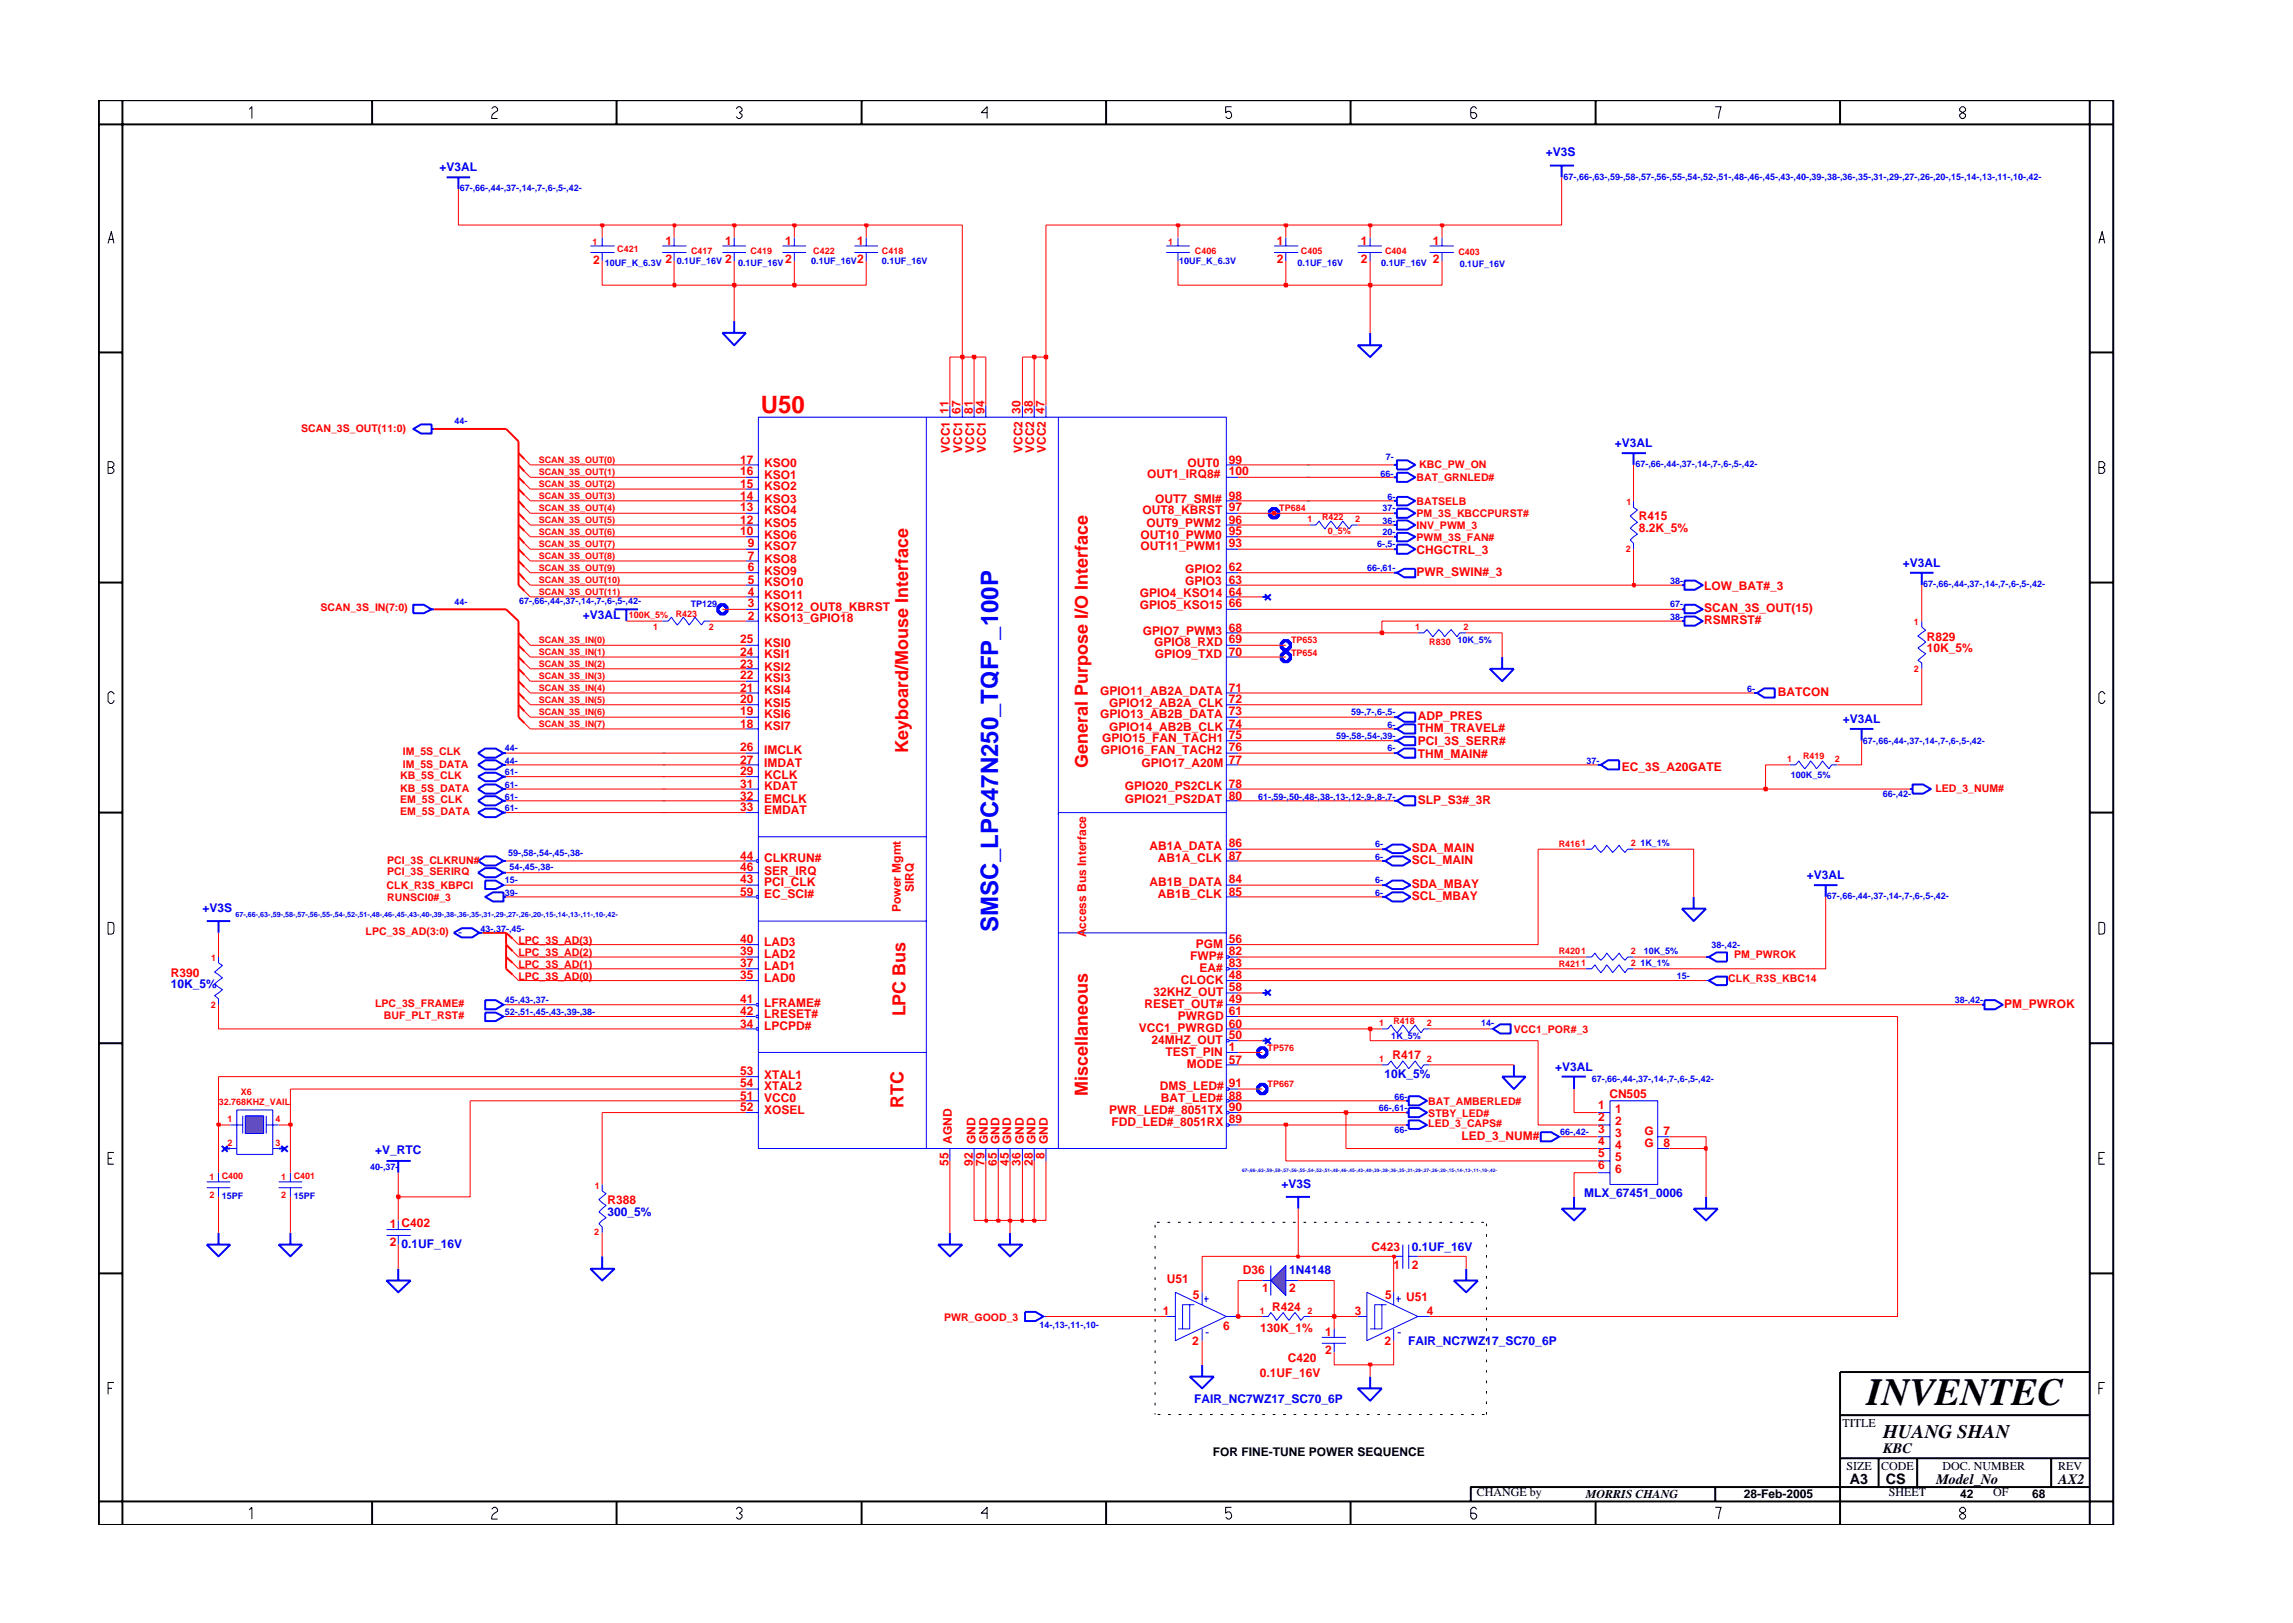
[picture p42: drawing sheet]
<svg xmlns="http://www.w3.org/2000/svg" width="297mm" height="210mm" viewBox="0 0 297 210" stroke-linecap="round" stroke-linejoin="round" font-family="sans-serif">
<defs><g id="words">
<text font-size="5" x="241.8" y="182">INVENTEC</text>
<text font-size="3.1" fill="#f00" x="98.6" y="53.5">U50</text>
<text font-size="3.1" fill="#00f" x="129.3" y="120.7" transform="rotate(-90 129.3 120.7)">SMSC_LPC47N250_TQFP_100P</text>
<text font-size="2.5" x="244" y="186.3">HUANG SHAN</text>
<g font-size="2.3" fill="#f00">
<text x="117.6" y="97.6" transform="rotate(-90 117.6 97.6)">Keyboard/Mouse Interface</text>
<text x="140.9" y="99.4" transform="rotate(-90 140.9 99.4)">General Purpose I/O Interface</text>
<text x="117.3" y="131.7" transform="rotate(-90 117.3 131.7)">LPC Bus</text>
<text x="117" y="143.5" transform="rotate(-90 117 143.5)">RTC</text>
<text x="140.9" y="142" transform="rotate(-90 140.9 142)">Miscellaneous</text>
</g>
<g font-size="1.9">
<text x="244" y="188.2">KBC</text>
<text x="239.6" y="192.2">A3</text>
<text x="244.3" y="192.3">CS</text>
<text x="250.8" y="192.2">Model_No</text>
<text x="266.6" y="192.2">AX2</text>
</g>
<g font-size="1.6" fill="#00f">
<text x="56.9" y="22.2">+V3AL</text>
<text x="200.2" y="20.3">+V3S</text>
<text x="209.2" y="57.9">+V3AL</text>
<text x="246.5" y="73.4">+V3AL</text>
<text x="75.5" y="80.2">+V3AL</text>
<text x="238.7" y="93.7">+V3AL</text>
<text x="234.1" y="113.8">+V3AL</text>
<text x="26.2" y="118.1">+V3S</text>
<text x="22.1" y="128">10K_5%</text>
<text x="179.3" y="139.6">10K_5%</text>
<text x="201.5" y="138.7">+V3AL</text>
<text x="48.6" y="149.6">+V_RTC</text>
<text x="166" y="153.9">+V3S</text>
<text x="205.2" y="155.1">MLX_67451_0006</text>
<text x="52" y="161.7">0.1UF_16V</text>
<text x="78.7" y="157.5">300_5%</text>
<text x="167" y="165.1">1N4148</text>
<text x="182.9" y="162.1">0.1UF_16V</text>
<text x="182.4" y="174.2">FAIR_NC7WZ17_SC70_6P</text>
<text x="154.7" y="181.8">FAIR_NC7WZ17_SC70_6P</text>
</g>
<g font-size="1.6" fill="#f00">
<text x="76.8" y="34.2">2</text>
<text x="86.2" y="31.7">1</text>
<text x="86.2" y="34.1">2</text>
<text x="93.9" y="31.7">1</text>
<text x="93.9" y="34.1">2</text>
<text x="101.7" y="31.7">1</text>
<text x="101.7" y="34.1">2</text>
<text x="111" y="31.7">1</text>
<text x="111" y="34.1">2</text>
<text x="165.4" y="31.7">1</text>
<text x="165.4" y="34.1">2</text>
<text x="176.3" y="31.7">1</text>
<text x="176.3" y="34.1">2</text>
<text x="185.6" y="31.7">1</text>
<text x="185.6" y="34.1">2</text>
<text x="122.9" y="53.6" transform="rotate(-90 122.9 53.6)">11</text>
<text x="124.4" y="53.6" transform="rotate(-90 124.4 53.6)">67</text>
<text x="126" y="53.6" transform="rotate(-90 126 53.6)">81</text>
<text x="127.5" y="53.6" transform="rotate(-90 127.5 53.6)">94</text>
<text x="132.2" y="53.6" transform="rotate(-90 132.2 53.6)">30</text>
<text x="133.8" y="53.6" transform="rotate(-90 133.8 53.6)">38</text>
<text x="135.3" y="53.6" transform="rotate(-90 135.3 53.6)">47</text>
<text x="123" y="58.7" transform="rotate(-90 123 58.7)">VCC1</text>
<text x="124.7" y="58.7" transform="rotate(-90 124.7 58.7)">VCC1</text>
<text x="126.2" y="58.7" transform="rotate(-90 126.2 58.7)">VCC1</text>
<text x="127.7" y="58.7" transform="rotate(-90 127.7 58.7)">VCC1</text>
<text x="132.4" y="58.7" transform="rotate(-90 132.4 58.7)">VCC2</text>
<text x="134" y="58.7" transform="rotate(-90 134 58.7)">VCC2</text>
<text x="135.5" y="58.7" transform="rotate(-90 135.5 58.7)">VCC2</text>
<text x="95.9" y="60.1">17</text>
<text x="95.9" y="61.6">16</text>
<text x="95.9" y="63.2">15</text>
<text x="95.9" y="64.7">14</text>
<text x="99" y="60.5">KSO0</text>
<text x="99" y="62">KSO1</text>
<text x="99" y="63.5">KSO2</text>
<text x="99" y="65.1">KSO3</text>
<text x="148.6" y="62">OUT1_IRQ8#</text>
<text x="149.6" y="65.1">OUT7_SMI#</text>
<text x="153.8" y="60.5">OUT0</text>
<text x="159.2" y="60.1">99</text>
<text x="159.2" y="61.6">100</text>
<text x="159.2" y="64.7">98</text>
<text x="95.9" y="69.4">10</text>
<text x="95.9" y="66.2">13</text>
<text x="95.9" y="67.8">12</text>
<text x="96.9" y="70.9">9</text>
<text x="99" y="71.3">KSO7</text>
<text x="99" y="66.7">KSO4</text>
<text x="99" y="68.3">KSO5</text>
<text x="99" y="69.8">KSO6</text>
<text x="147.8" y="69.8">OUT10_PWM0</text>
<text x="147.8" y="71.3">OUT11_PWM1</text>
<text x="148" y="66.6">OUT8_KBRST</text>
<text x="148.5" y="68.2">OUT9_PWM2</text>
<text x="159.2" y="69.4">95</text>
<text x="159.2" y="70.9">93</text>
<text x="159.2" y="66.2">97</text>
<text x="159.2" y="67.8">96</text>
<text x="183.5" y="71.7">CHGCTRL_3</text>
<text x="212.3" y="67.4">R415</text>
<text x="212.3" y="68.9">8.2K_5%</text>
<text x="96.9" y="72.5">7</text>
<text x="96.9" y="74">6</text>
<text x="96.9" y="75.6">5</text>
<text x="96.9" y="77.2">4</text>
<text x="99" y="72.9">KSO8</text>
<text x="99" y="74.4">KSO9</text>
<text x="99" y="76">KSO10</text>
<text x="99" y="77.6">KSO11</text>
<text x="147.7" y="77.3">GPIO4_KSO14</text>
<text x="153.5" y="74.3">GPIO2</text>
<text x="153.5" y="75.8">GPIO3</text>
<text x="159.2" y="74">62</text>
<text x="159.2" y="75.6">63</text>
<text x="159.2" y="77.2">64</text>
<text x="183.5" y="74.6">PWR_SWIN#_3</text>
<text x="220.8" y="76.4">LOW_BAT#_3</text>
<text x="95.9" y="83.3">25</text>
<text x="96.9" y="78.7">3</text>
<text x="96.9" y="80.3">2</text>
<text x="99" y="79.1">KSO12_OUT8_KBRST</text>
<text x="99" y="80.6">KSO13_GPIO18</text>
<text x="99" y="83.8">KSI0</text>
<text x="147.7" y="78.9">GPIO5_KSO15</text>
<text x="148.1" y="82.2">GPIO7_PWM3</text>
<text x="149.5" y="83.7">GPIO8_RXD</text>
<text x="159.2" y="78.7">66</text>
<text x="159.2" y="81.8">68</text>
<text x="159.2" y="83.3">69</text>
<text x="220.8" y="80.9">RSMRST#</text>
<text x="220.8" y="79.3">SCAN_3S_OUT(15)</text>
<text x="249.6" y="83">R829</text>
<text x="95.9" y="84.9">24</text>
<text x="95.9" y="86.5">23</text>
<text x="95.9" y="88">22</text>
<text x="95.9" y="89.6">21</text>
<text x="99" y="85.3">KSI1</text>
<text x="99" y="86.9">KSI2</text>
<text x="99" y="88.4">KSI3</text>
<text x="99" y="89.9">KSI4</text>
<text x="149.6" y="85.3">GPIO9_TXD</text>
<text x="159.2" y="84.9">70</text>
<text x="159.2" y="89.6">71</text>
<text x="249.6" y="84.4">10K_5%</text>
<text x="95.9" y="92.7">19</text>
<text x="95.9" y="94.3">18</text>
<text x="95.9" y="91.1">20</text>
<text x="99" y="93.1">KSI6</text>
<text x="99" y="94.6">KSI7</text>
<text x="99" y="91.5">KSI5</text>
<text x="142.5" y="90">GPIO11_AB2A_DATA</text>
<text x="142.5" y="93.1">GPIO13_AB2B_DATA</text>
<text x="143.7" y="94.7">GPIO14_AB2B_CLK</text>
<text x="143.7" y="91.5">GPIO12_AB2A_CLK</text>
<text x="159.2" y="91.1">72</text>
<text x="159.2" y="92.7">73</text>
<text x="159.2" y="94.3">74</text>
<text x="159.2" y="95.8">75</text>
<text x="183.7" y="94.8">THM_TRAVEL#</text>
<text x="183.7" y="93.2">ADP_PRES</text>
<text x="230.3" y="90.2">BATCON</text>
<text x="95.9" y="97.3">26</text>
<text x="95.9" y="98.9">27</text>
<text x="95.9" y="100.4">29</text>
<text x="99" y="97.7">IMCLK</text>
<text x="99" y="99.3">IMDAT</text>
<text x="99" y="100.9">KCLK</text>
<text x="142.6" y="97.7">GPIO16_FAN_TACH2</text>
<text x="142.8" y="96.2">GPIO15_FAN_TACH1</text>
<text x="147.9" y="99.3">GPIO17_A20M</text>
<text x="159.2" y="97.3">76</text>
<text x="159.2" y="98.9">77</text>
<text x="183.7" y="96.5">PCI_3S_SERR#</text>
<text x="183.7" y="98.1">THM_MAIN#</text>
<text x="210.1" y="99.8">EC_3S_A20GATE</text>
<text x="95.9" y="103.6">32</text>
<text x="95.9" y="105.1">33</text>
<text x="95.9" y="102.1">31</text>
<text x="99" y="104">EMCLK</text>
<text x="99" y="105.5">EMDAT</text>
<text x="99" y="102.4">KDAT</text>
<text x="145.7" y="102.4">GPIO20_PS2CLK</text>
<text x="145.7" y="104">GPIO21_PS2DAT</text>
<text x="159.2" y="102.1">78</text>
<text x="159.2" y="103.6">80</text>
<text x="183.7" y="104.2">SLP_S3#_3R</text>
<text x="95.9" y="112.9">46</text>
<text x="95.9" y="111.4">44</text>
<text x="99" y="113.3">SER_IRQ</text>
<text x="99" y="111.7">CLKRUN#</text>
<text x="148.9" y="110.2">AB1A_DATA</text>
<text x="150" y="111.7">AB1A_CLK</text>
<text x="159.2" y="111.4">87</text>
<text x="159.2" y="109.8">86</text>
<text x="182.9" y="111.9">SCL_MAIN</text>
<text x="182.9" y="110.3">SDA_MAIN</text>
<text x="95.9" y="116">59</text>
<text x="95.9" y="114.4">43</text>
<text x="99" y="116.3">EC_SCI#</text>
<text x="99" y="114.8">PCI_CLK</text>
<text x="116.7" y="118.1" transform="rotate(-90 116.7 118.1)">Power Mgmt</text>
<text x="118.4" y="115.6" transform="rotate(-90 118.4 115.6)">SIRQ</text>
<text x="148.9" y="114.8">AB1B_DATA</text>
<text x="150" y="116.3">AB1B_CLK</text>
<text x="159.2" y="116">85</text>
<text x="159.2" y="114.4">84</text>
<text x="182.9" y="115">SDA_MBAY</text>
<text x="182.9" y="116.6">SCL_MBAY</text>
<text x="95.9" y="125.3">37</text>
<text x="95.9" y="123.7">39</text>
<text x="95.9" y="122.2">40</text>
<text x="99" y="125.7">LAD1</text>
<text x="99" y="124.1">LAD2</text>
<text x="99" y="122.6">LAD3</text>
<text x="140.7" y="121.4" transform="rotate(-90 140.7 121.4)">Access Bus Interface</text>
<text x="154.2" y="124.4">FWP#</text>
<text x="154.9" y="122.8">PGM</text>
<text x="155.4" y="125.9">EA#</text>
<text x="159.2" y="123.7">82</text>
<text x="159.2" y="125.3">83</text>
<text x="159.2" y="122.2">56</text>
<text x="22.1" y="126.5">R390</text>
<text x="95.9" y="126.9">35</text>
<text x="95.9" y="130">41</text>
<text x="95.9" y="131.5">42</text>
<text x="99" y="127.3">LAD0</text>
<text x="99" y="130.4">LFRAME#</text>
<text x="99" y="131.9">LRESET#</text>
<text x="148.3" y="130.6">RESET_OUT#</text>
<text x="149.4" y="129">32KHZ_OUT</text>
<text x="153" y="127.4">CLOCK</text>
<text x="159.2" y="128.4">58</text>
<text x="159.2" y="130">49</text>
<text x="159.2" y="126.9">48</text>
<text x="159.2" y="131.5">61</text>
<text x="259.6" y="130.6">PM_PWROK</text>
<text x="95.9" y="133.1">34</text>
<text x="99" y="133.5">LPCPD#</text>
<text x="147.5" y="133.7">VCC1_PWRGD</text>
<text x="149.2" y="135.2">24MHZ_OUT</text>
<text x="151" y="136.7">TEST_PIN</text>
<text x="152.6" y="132.1">PWRGD</text>
<text x="159.2" y="134.6">50</text>
<text x="159.2" y="136.2">1</text>
<text x="159.2" y="133.1">60</text>
<text x="159.2" y="137.8">57</text>
<text x="180.4" y="137.2">R417</text>
<text x="95.9" y="142.4">51</text>
<text x="95.9" y="144">52</text>
<text x="95.9" y="139.3">53</text>
<text x="95.9" y="140.8">54</text>
<text x="99" y="142.8">VCC0</text>
<text x="99" y="139.7">XTAL1</text>
<text x="99" y="141.2">XTAL2</text>
<text x="150.2" y="141.2">DMS_LED#</text>
<text x="150.4" y="142.8">BAT_LED#</text>
<text x="153.7" y="138.4">MODE</text>
<text x="159.2" y="144">90</text>
<text x="159.2" y="142.4">88</text>
<text x="159.2" y="140.8">91</text>
<text x="207" y="143.7">1</text>
<text x="208.5" y="142.3">CN505</text>
<text x="99" y="144.4">XOSEL</text>
<text x="123.3" y="148.2" transform="rotate(-90 123.3 148.2)">AGND</text>
<text x="126.4" y="148.2" transform="rotate(-90 126.4 148.2)">GND</text>
<text x="128" y="148.2" transform="rotate(-90 128 148.2)">GND</text>
<text x="129.5" y="148.2" transform="rotate(-90 129.5 148.2)">GND</text>
<text x="131" y="148.2" transform="rotate(-90 131 148.2)">GND</text>
<text x="132.6" y="148.2" transform="rotate(-90 132.6 148.2)">GND</text>
<text x="134.1" y="148.2" transform="rotate(-90 134.1 148.2)">GND</text>
<text x="135.7" y="148.2" transform="rotate(-90 135.7 148.2)">GND</text>
<text x="143.7" y="144.4">PWR_LED#_8051TX</text>
<text x="144" y="145.9">FDD_LED#_8051RX</text>
<text x="159.2" y="145.5">89</text>
<text x="189.3" y="147.7">LED_3_NUM#</text>
<text x="207" y="145.2">2</text>
<text x="207" y="146.7">3</text>
<text x="207" y="148.3">4</text>
<text x="207" y="149.9">5</text>
<text x="209.2" y="144.1">1</text>
<text x="209.2" y="145.7">2</text>
<text x="209.2" y="147.3">3</text>
<text x="209.2" y="148.8">4</text>
<text x="213" y="147.1">G</text>
<text x="213" y="148.6">G</text>
<text x="215.5" y="147.1">7</text>
<text x="215.5" y="148.6">8</text>
<text x="78.7" y="156">R388</text>
<text x="122.9" y="151" transform="rotate(-90 122.9 151)">55</text>
<text x="126" y="151" transform="rotate(-90 126 151)">92</text>
<text x="127.5" y="151" transform="rotate(-90 127.5 151)">79</text>
<text x="129.1" y="151" transform="rotate(-90 129.1 151)">65</text>
<text x="130.7" y="151" transform="rotate(-90 130.7 151)">45</text>
<text x="132.2" y="151" transform="rotate(-90 132.2 151)">36</text>
<text x="133.8" y="151" transform="rotate(-90 133.8 151)">28</text>
<text x="135.3" y="150.1" transform="rotate(-90 135.3 150.1)">8</text>
<text x="207" y="151.5">6</text>
<text x="209.2" y="150.4">5</text>
<text x="209.2" y="151.9">6</text>
<text x="50.5" y="159.1">1 C402</text>
<text x="50.5" y="161.4">2</text>
<text x="151.2" y="166.2">U51</text>
<text x="161" y="165.1">D36</text>
<text x="163.5" y="167.4">1</text>
<text x="167" y="167.4">2</text>
<text x="177.7" y="162.1">C423</text>
<text x="180.5" y="164.4">1</text>
<text x="182.9" y="164.4">2</text>
<text x="150.6" y="170.4">1</text>
<text x="154.5" y="168.3">5</text>
<text x="158.4" y="172.2">6</text>
<text x="163.2" y="172.6">130K_1%</text>
<text x="164.8" y="169.9">R424</text>
<text x="171.6" y="173.1">1</text>
<text x="175.5" y="170.4">3</text>
<text x="179.4" y="168.3">5</text>
<text x="182.1" y="168.6">U51</text>
<text x="184.9" y="170.3">4</text>
<text x="154.4" y="174.3">2</text>
<text x="163.2" y="178.3">0.1UF_16V</text>
<text x="166.8" y="176.4">C420</text>
<text x="171.6" y="175.5">2</text>
<text x="179.3" y="174.3">2</text>
</g>
<g font-size="1.6">
<text x="238.7" y="184.8">TITLE</text>
<text x="157.1" y="188.6">FOR FINE-TUNE POWER SEQUENCE</text>
<text x="239.2" y="190.4">SIZE</text>
<text x="243.7" y="190.4">CODE</text>
<text x="251.6" y="190.4">DOC. NUMBER</text>
<text x="266.6" y="190.4">REV</text>
<text x="191.3" y="193.9">CHANGE by</text>
<text x="205.4" y="194.1">MORRIS CHANG</text>
<text x="225.9" y="194.1">28-Feb-2005</text>
<text x="244.7" y="193.9">SHEET</text>
<text x="253.9" y="194.1">42</text>
<text x="258.2" y="193.9">OF</text>
<text x="263.3" y="194.1">68</text>
</g>
<g font-size="1.4" fill="#f00">
<text x="39" y="55.9">SCAN_3S_OUT(11:0)</text>
<text x="183.5" y="62.3">BAT_GRNLED#</text>
<text x="183.5" y="65.4">BATSELB</text>
<text x="183.8" y="60.6">KBC_PW_ON</text>
<text x="183.5" y="68.5">INV_PWM_3</text>
<text x="183.5" y="67">PM_3S_KBCCPURST#</text>
<text x="183.5" y="70.1">PWM_3S_FAN#</text>
<text x="41.5" y="79.2">SCAN_3S_IN(7:0)</text>
<text x="51.8" y="101">KB_5S_CLK</text>
<text x="52.2" y="99.4">IM_5S_DATA</text>
<text x="52.2" y="97.8">IM_5S_CLK</text>
<text x="51.8" y="102.6">KB_5S_DATA</text>
<text x="51.8" y="104.1">EM_5S_CLK</text>
<text x="51.8" y="105.6">EM_5S_DATA</text>
<text x="250.7" y="102.6">LED_3_NUM#</text>
<text x="50.1" y="113.4">PCI_3S_SERIRQ</text>
<text x="50.1" y="111.9">PCI_3S_CLKRUN#</text>
<text x="50.1" y="115.2">CLK_R3S_KBPCI</text>
<text x="50.2" y="116.7">RUNSCI0#_3</text>
<text x="47.4" y="121.1">LPC_3S_AD(3:0)</text>
<text x="67.2" y="122.3">LPC_3S_AD(3)</text>
<text x="67.2" y="123.9">LPC_3S_AD(2)</text>
<text x="67.2" y="125.4">LPC_3S_AD(1)</text>
<text x="224.6" y="124.2">PM_PWROK</text>
<text x="48.6" y="130.5">LPC_3S_FRAME#</text>
<text x="67.2" y="126.9">LPC_3S_AD(0)</text>
<text x="223.9" y="127.2">CLK_R3S_KBC14</text>
<text x="49.7" y="132">BUF_PLT_RST#</text>
<text x="196.1" y="133.8">VCC1_POR#_3</text>
<text x="185" y="143.1">BAT_AMBERLED#</text>
<text x="185" y="144.6">STBY_LED#</text>
<text x="185" y="146">LED_3_CAPS#</text>
<text x="122.3" y="171.1">PWR_GOOD_3</text>
</g>
<g font-size="1.2" fill="#00f">
<text x="202.6" y="23.3">67-,66-,63-,59-,58-,57-,56-,55-,54-,52-,51-,48-,46-,45-,43-,40-,39-,38-,36-,35-,31-,29-,27-,26-,20-,15-,14-,13-,11-,10-,42-</text>
<text x="59.5" y="24.8">67-,66-,44-,37-,14-,7-,6-,5-,42-</text>
<text x="78.3" y="34.4">10UF_K_6.3V</text>
<text x="87.7" y="34.2">0.1UF_16V</text>
<text x="95.6" y="34.5">0.1UF_16V</text>
<text x="105.1" y="34.2">0.1UF_16V</text>
<text x="114.2" y="34.1">0.1UF_16V</text>
<text x="152.8" y="34.2">10UF_K_6.3V</text>
<text x="168.1" y="34.5">0.1UF_16V</text>
<text x="178.9" y="34.4">0.1UF_16V</text>
<text x="189.1" y="34.6">0.1UF_16V</text>
<text x="58.9" y="55">44-</text>
<text x="179.5" y="59.6">7-</text>
<text x="178.9" y="61.8">66-</text>
<text x="179.8" y="64.7">6-</text>
<text x="211.9" y="60.5">67-,66-,44-,37-,14-,7-,6-,5-,42-</text>
<text x="178.4" y="70.9">6-,5-</text>
<text x="179.1" y="66.2">37-</text>
<text x="179.1" y="69.4">20-</text>
<text x="179.1" y="67.8">36-</text>
<text x="177.1" y="74">66-,61-</text>
<text x="216.4" y="75.6">38-</text>
<text x="249.1" y="76.1">67-,66-,44-,37-,14-,7-,6-,5-,42-</text>
<text x="58.9" y="78.3">44-</text>
<text x="67.3" y="78.3">67-,66-,44-,37-,14-,7-,6-,5-,42-</text>
<text x="89.5" y="78.7">TP129</text>
<text x="188.8" y="83.3">10K_5%</text>
<text x="216.4" y="78.7">67-</text>
<text x="216.4" y="80.3">38-</text>
<text x="226.3" y="89.6">6-</text>
<text x="173.1" y="95.8">59-,58-,54-,39-</text>
<text x="175" y="92.7">59-,7-,6-,5-</text>
<text x="179.8" y="94.3">6-</text>
<text x="65.4" y="98.9">44-</text>
<text x="65.4" y="100.4">61-</text>
<text x="65.4" y="97.3">44-</text>
<text x="179.8" y="97.3">6-</text>
<text x="205.5" y="98.9">37-</text>
<text x="232" y="100.8">100K_5%</text>
<text x="241.3" y="96.3">67-,66-,44-,37-,14-,7-,6-,5-,42-</text>
<text x="65.4" y="103.6">61-</text>
<text x="65.4" y="102.1">61-</text>
<text x="65.4" y="105.1">61-</text>
<text x="163" y="103.6">61-,59-,50-,48-,38-,13-,12-,9-,8-,7-</text>
<text x="243.9" y="103.3">66-,42-</text>
<text x="65.8" y="110.9">59-,58-,54-,45-,38-</text>
<text x="66" y="112.7">54-,45-,38-</text>
<text x="178.1" y="109.8">6-</text>
<text x="178.1" y="111.4">6-</text>
<text x="212.5" y="109.6">1K_1%</text>
<text x="65.4" y="114.4">15-</text>
<text x="65.4" y="116">39-</text>
<text x="178.1" y="114.4">6-</text>
<text x="178.1" y="116">6-</text>
<text x="236.7" y="116.5">67-,66-,44-,37-,14-,7-,6-,5-,42-</text>
<text x="62.3" y="120.7">43-,37-,45-</text>
<text x="212.5" y="125.1">1K_1%</text>
<text x="212.9" y="123.6">10K_5%</text>
<text x="221.7" y="122.8">38-,42-</text>
<text x="65.4" y="131.5">52-,51-,45-,43-,39-,38-</text>
<text x="65.4" y="130">45-,43-,37-</text>
<text x="217.2" y="126.8">15-</text>
<text x="253.2" y="130">38-,42-</text>
<text x="180.2" y="134.6">1K_5%</text>
<text x="191.9" y="132.9">14-</text>
<text x="178.6" y="144">66-,61-</text>
<text x="180.6" y="142.4">66-</text>
<text x="206.2" y="140.2">67-,66-,44-,37-,14-,7-,6-,5-,42-</text>
<text x="180.6" y="146.8">66-</text>
<text x="202.1" y="147.1">66-,42-</text>
<text x="28.7" y="155.4">15PF</text>
<text x="38" y="155.4">15PF</text>
<text x="47.9" y="151.5">40-,37-</text>
<text x="134.6" y="172">14-,13-,11-,10-</text>
</g>
<g font-size="1.2" fill="#f00">
<text x="76.7" y="31.7">1</text>
<text x="80" y="32.7">C421</text>
<text x="89.5" y="33">C417</text>
<text x="97.2" y="32.9">C419</text>
<text x="105.4" y="33">C422</text>
<text x="114.2" y="32.9">C418</text>
<text x="151.3" y="31.7">1</text>
<text x="154.8" y="33">C406</text>
<text x="168.5" y="33">C405</text>
<text x="179.4" y="33">C404</text>
<text x="188.9" y="33">C403</text>
<text x="69.8" y="60">SCAN_3S_OUT(0)</text>
<text x="69.8" y="63.1">SCAN_3S_OUT(2)</text>
<text x="69.8" y="61.5">SCAN_3S_OUT(1)</text>
<text x="69.8" y="64.6">SCAN_3S_OUT(3)</text>
<text x="210.7" y="65.5">1</text>
<text x="69.8" y="70.8">SCAN_3S_OUT(7)</text>
<text x="69.8" y="69.3">SCAN_3S_OUT(6)</text>
<text x="69.8" y="67.8">SCAN_3S_OUT(5)</text>
<text x="69.8" y="66.2">SCAN_3S_OUT(4)</text>
<text x="165.7" y="66.2">TP684</text>
<text x="169.4" y="67.7">1</text>
<text x="171.3" y="67.4">R422</text>
<text x="172" y="69.1">0_5%</text>
<text x="175.5" y="67.7">2</text>
<text x="210.6" y="71.5">2</text>
<text x="69.8" y="77.1">SCAN_3S_OUT(11)</text>
<text x="69.8" y="75.5">SCAN_3S_OUT(10)</text>
<text x="69.8" y="73.9">SCAN_3S_OUT(9)</text>
<text x="69.8" y="72.4">SCAN_3S_OUT(8)</text>
<text x="69.8" y="83.3">SCAN_3S_IN(0)</text>
<text x="81.5" y="80">100K_5%</text>
<text x="84.6" y="81.6">1</text>
<text x="87.5" y="80">R423</text>
<text x="91.8" y="81.6">2</text>
<text x="167.2" y="83.3">TP653</text>
<text x="183.3" y="81.6">1</text>
<text x="185.2" y="83.5">R830</text>
<text x="189.6" y="81.6">2</text>
<text x="247.9" y="81">1</text>
<text x="69.8" y="89.5">SCAN_3S_IN(4)</text>
<text x="69.8" y="87.9">SCAN_3S_IN(3)</text>
<text x="69.8" y="86.4">SCAN_3S_IN(2)</text>
<text x="69.8" y="84.9">SCAN_3S_IN(1)</text>
<text x="167.2" y="84.9">TP654</text>
<text x="247.9" y="87.1">2</text>
<text x="69.8" y="94.2">SCAN_3S_IN(7)</text>
<text x="69.8" y="92.6">SCAN_3S_IN(6)</text>
<text x="69.8" y="91">SCAN_3S_IN(5)</text>
<text x="231.5" y="98.7">1</text>
<text x="233.6" y="98.3">R419</text>
<text x="237.7" y="98.7">2</text>
<text x="201.9" y="109.8">R4161</text>
<text x="211.3" y="109.6">2</text>
<text x="27.4" y="124.5">1</text>
<text x="201.9" y="123.6">R4201</text>
<text x="201.9" y="125.3">R4211</text>
<text x="211.3" y="123.6">2</text>
<text x="211.3" y="125.1">2</text>
<text x="27.3" y="130.6">2</text>
<text x="164.2" y="136.2">TP576</text>
<text x="178.7" y="133">1</text>
<text x="178.7" y="137.6">1</text>
<text x="180.5" y="132.7">R418</text>
<text x="184.9" y="132.9">2</text>
<text x="184.9" y="137.5">2</text>
<text x="28.3" y="143.2">32.768KHZ_VAIL</text>
<text x="31.2" y="141.8">X6</text>
<text x="164.2" y="140.8">TP667</text>
<text x="29.5" y="145.3">1</text>
<text x="29.5" y="148.4">2</text>
<text x="35.7" y="148.4">3</text>
<text x="35.7" y="145.3">4</text>
<text x="27.1" y="155.2">2</text>
<text x="27.1" y="152.9">1</text>
<text x="28.7" y="152.7">C400</text>
<text x="36.4" y="152.9">1</text>
<text x="36.4" y="155.2">2</text>
<text x="38" y="152.7">C401</text>
<text x="77.1" y="154">1</text>
<text x="77" y="160">2</text>
<text x="163.2" y="170.2">1</text>
<text x="169.4" y="170.2">2</text>
</g>
<text font-size=".9" fill="#00f" x="30.5" y="118.8">67-,66-,63-,59-,58-,57-,56-,55-,54-,52-,51-,48-,46-,45-,43-,40-,39-,38-,36-,35-,31-,29-,27-,26-,20-,15-,14-,13-,11-,10-,42-</text>
<text font-size=".6" fill="#00f" x="160.9" y="151.9">67-,66-,63-,59-,58-,57-,56-,55-,54-,52-,51-,48-,46-,45-,43-,40-,39-,38-,36-,35-,31-,29-,27-,26-,20-,15-,14-,13-,11-,10-,42-</text>
</g></defs>
<g fill="none" stroke="#00f" stroke-width=".25">
<path d="M57.9 23h3M59.4 23v1.5M200.8 21.4h3.1M202.3 21.4v1.6M53.5 55.6l1.1-.6h1.3v1.2h-1.3zM55.9 55.6h.3M93.6 43.1h3l-1.5 1.6zM95.1 41.6v1.5M181 59.6h1.3l1 .6-1 .6h-1.3zM210.1 58.7h3.1M211.6 58.7v1.5M53.5 78.3h1.4l1 .6-1 .5h-1.4z"/>
<path d="M55.9 78.9h.3M79.6 78.9h3.1M81.1 78.9v1.6M163.5 77.3h.8M163.9 77l.7 .8M164.6 77l-.7 .8M180.5 64.9h.5M180.5 68h.5M180.5 69.5h.5M180.5 66.5h.5M180.5 60.2h.5M180.5 61.8h.5"/>
<path d="M181 64.4h1.3l1 .5-1 .6h-1.3zM181 67.4h1.3l1 .6-1 .6h-1.3zM181 69h1.3l1 .5-1 .6h-1.3zM181 65.9h1.3l1 .6-1 .6h-1.3zM181 61.2h1.3l1 .6-1 .6h-1.3zM217.9 75.8h.3M217.9 78.9h.3M218.2 75.2h1.4l1 .6-1 .6h-1.4zM218.2 78.3h1.4l1 .6-1 .5h-1.4zM247.4 74.2h3.1M248.9 74.2v1.6M61.9 99.1l1-.6h1.3l1 .6-1 .6h-1.3z"/>
<path d="M65.2 99.1h.4M180.5 94.4h.5M180.5 92.9h.5M181 94.4l.9-.6h1.4v1.2h-1.4zM181 92.9l.9-.6h1.4v1.2h-1.4zM227.2 89.8h.4M227.6 89.8l.9-.6h1.4v1.2h-1.4zM26.8 119.3h3M28.3 119.3v1.5M61.9 103.7l1-.5h1.3l1 .5-1 .6h-1.3zM61.9 113.1l1-.6h1.3l1 .6-1 .6h-1.3zM61.9 105.3l1-.5h1.3l1 .5-1 .6h-1.3z"/>
<path d="M61.9 102.2l1-.6h1.3l1 .6-1 .6h-1.3zM62.9 114.1h1.3l1 .6-1 .5h-1.3zM62.9 116.2l1-.6h1.3v1.2h-1.3zM65.2 116.2h.4M65.2 103.7h.4M65.2 113.1h.4M65.2 105.3h.4M65.2 102.2h.4M179 114.7h.4M179 111.5h.4M179.4 114.7l1-.6h1.3l1 .6-1 .5h-1.3zM179.4 111.5l1-.6h1.3l1 .6-1 .6h-1.3z"/>
<path d="M180.5 103.7h.5M181 103.7l.9-.5h1.4v1.1h-1.4zM235 114.7h3M236.5 114.7v1.5M247.4 102.2h.4M247.8 101.6h1.3l1 .6-1 .6h-1.3zM62.9 129.6h1.3l1 .6-1 .6h-1.3zM62.9 131.2h1.3l1 .5-1 .6h-1.3zM163.5 128.6h.8M163.9 128.2l.7 .8M164.6 128.2l-.7 .8M202.3 139.5h3.1"/>
<path d="M203.9 139.5v1.6M221 124h.3M221.3 124l1.1-.6h1.3v1.2h-1.3zM221.3 127l1.1-.5h1.3v1.1h-1.3zM28.3 159.7v1.5M123 159.7v1.5M130.8 159.7v1.5M166.6 155.1h3.1M168.2 155.1v1.5M182.1 144.1h.4M182.1 145.7h.4M182.1 142.6h.4"/>
<path d="M182.5 143.5h1.3l1.1 .6-1.1 .6h-1.3zM182.5 145.1h1.3l1.1 .6-1.1 .5h-1.3zM182.5 142h1.3l1.1 .6-1.1 .6h-1.3zM199.6 146.7h1.3l1.1 .6-1.1 .6h-1.3zM219.4 156.6h3.1l-1.5 1.5zM221 155.1v1.5M26.8 161.2h3l-1.5 1.6zM76.5 164.4h3.1l-1.6 1.5zM78 162.8v1.6M121.5 161.2h3.2l-1.7 1.6zM129.3 161.2h3.1l-1.6 1.6zM132.8 170h1.3l1.1 .5-1.1 .6h-1.3z"/>
<path d="M175.9 179.9h3.1l-1.5 1.6zM177.5 178.3v1.6"/>
</g>
<g fill="none" stroke="#f00" stroke-width=".13">
<path d="M67.9 59.5l.8 .7M67.9 71.9l.8 .8M67.9 65.7l.8 .8M67.9 75l.8 .8M67.9 73.4l.8 .8M67.9 67.3l.8 .7M67.9 82.7l.8 .9M67.9 89l.8 .8M67.9 84.4l.8 .7M67.9 93.7l.8 .7M66.4 121.6l.8 .8M66.4 124.7l.8 .8"/>
<path d="M66.4 123.2l.8 .8"/>
</g>
<g fill="none" stroke="#f00" stroke-width=".25">
<path d="M67.2 58.7l.7 .8M67.2 71.1l.7 .8M67.2 64.9l.7 .8M67.2 74.2l.7 .8M67.2 72.7l.7 .7M67.2 66.5l.7 .8M67.2 82l.7 .7M67.2 88.3l.7 .7M67.2 83.6l.7 .8M67.2 92.9l.7 .8M65.6 120.8l.8 .8M65.6 124l.8 .7"/>
<path d="M65.6 122.4l.8 .8"/>
</g>
<path d="M166.1 83.3l.2-.3h.5l.4 .3v.5l-.4 .4h-.5l-.3-.4v-.5zM166.1 84.7l.2-.2h.5l.4 .4v.5l-.4 .3h-.5l-.3-.3v-.5zM162.9 136.1l.4-.4h.5l.3 .4v.5l-.3 .3h-.5l-.4-.3zM162.9 140.8l.4-.3h.5l.3 .3v.5l-.3 .4h-.5l-.4-.4z" fill="none" stroke="#00f" stroke-width=".42"/>
<g fill="none" stroke="#00f" stroke-width=".13">
<path d="M76.5 31.9h3.1M76.5 32.7h3.1M78 30.8v1.1M78 32.7v1.1M85.8 31.9h3.1M85.8 32.7h3.1M87.3 30.8v1.1M87.3 32.7v1.1M93.6 31.9h3M93.6 32.7h3M95.1 30.8v1.1M95.1 32.7v1.1"/>
<path d="M151.1 31.9h3M151.1 32.7h3M152.6 30.8v1.1M152.6 32.7v1.1M169.3 61.8h.4M169.3 64.9h.4M169.7 68h.8l.4-.5 .7 1 .8-1 .8 1 .7-1 .9 1 .3-.5h.8M85.8 80.5h.8l.4-.5 .7 1 .8-1 .8 1 .7-1 .9 1 .3-.5h.8M85.8 99.1h.4M231.8 99.1h.8l.4-.5 .8 1 .8-1 .7 1 .8-1 .8 1 .4-.5h.7M248.9 80.5v.7l.6 .4-1.1 .8 1.1 .8-1.1 .7 1.1 .8-1.1 .8 .5 .4v.7M65.2 114.7h.4"/>
<path d="M205.4 110h.8l.4-.5 .8 .9 .7-.9 .8 .9 .8-.9 .8 .9 .3-.4h.8M28.3 124v.7l.5 .4-1 .8 1 .8-1 .8 1 .7-1 .8 .5 .4v.8M59.4 120.8h.4M65.2 130.2h.4M65.2 131.7h.4M179 138h.8l.4-.6 .8 1.1 .7-1.1 .8 1.1 .8-1.1 .8 1.1 .3-.5h.8M205.4 124h.8l.4-.5 .8 .9 .7-.9 .8 .9 .8-.9 .8 .9 .3-.4h.8M205.4 125.5h.8l.4-.5 .8 1 .7-1 .8 1 .8-1 .8 1 .3-.5h.8M221 127h.3M26.8 153.1h3M26.8 153.9h3M28.3 151.9v1.2"/>
<path d="M28.3 153.9v1.2M36.1 153.1h3M36.1 153.9h3M37.6 151.9v1.2M37.6 153.9v1.2M50.1 159.3h3.1M51.6 158.1v1.2M78 153.4v.9l.5 .3-.9 .8 .9 .8-.9 .8 .9 .8-.9 .7 .4 .4v.8M202 147.3h.3M207 147.3h1.6M207 145.7h1.6M207 144.1h1.6"/>
<path d="M207 148.8h1.6M207 151.9h1.6M207 150.4h1.6M208.6 142.6h6.1v10.8h-6.1zM214.7 147.3h1.6M214.7 148.8h1.6M50.1 160h3.1M51.6 160v1.2M135.2 170.5h.3M151.1 170.5h1.2M152.3 167.4l6.6 3.1-6.6 3.2zM154.1 169v3.2h-.9"/>
<path d="M154.7 169h-1.5v3.2h-.6M155.7 167.4v1.6M155.7 172.2v1.5M156 168.3h.6M156.2 172.7h.4M156.2 167.9v.8M158.9 170.5h1.5M163.5 165.9h1.1M164.6 163.9v3.9M166.6 165.9h1.6M171.2 173.3h3.2M171.2 174h3.2"/>
<path d="M172.8 172.2v1.1M172.8 174v1.2M180.5 162.8h1.2M181.7 161.2v3.2M182.5 162.8h1.2M182.5 161.2v3.2"/>
</g>
<path d="M166.6 163.9v3.9l-2-1.9z" fill="#3c3cc8"/>
<g fill="none" stroke="#00f" stroke-width=".13">
<path d="M101.4 31.9h3M101.4 32.7h3M102.9 30.8v1.1M102.9 32.7v1.1M110.7 31.9h3M110.7 32.7h3M112.2 30.8v1.1M112.2 32.7v1.1M165 31.9h3.2M165 32.7h3.2M166.6 30.8v1.1M166.6 32.7v1.1"/>
<path d="M175.9 31.9h3.1M175.9 32.7h3.1M177.5 30.8v1.1M177.5 32.7v1.1M98.2 54h60.7v94.8h-60.7zM120 54v65.3M123 52.5v1.5M124.7 52.5v1.5M126.2 52.5v1.5M127.7 52.5v1.5M132.4 52.5v1.5M134 52.5v1.5"/>
<path d="M135.5 52.5v1.5M137.1 54v94.8M96.6 60.2h1.6M96.6 61.8h1.6M96.6 63.4h1.6M96.6 64.9h1.6M96.6 66.5h1.6M96.6 68h1.6M96.6 69.5h1.6M96.6 71.1h1.6M96.6 72.7h1.6M96.6 74.2h1.6"/>
<path d="M96.6 75.8h1.6M96.6 77.3h1.6M96.6 78.9h1.6M158.9 60.2h1.5M158.9 61.8h1.5M158.9 64.9h1.5M158.9 66.5h1.5M158.9 68h1.5M158.9 69.5h1.5M158.9 71.1h1.5M158.9 74.2h1.5M158.9 75.8h1.5"/>
<path d="M158.9 77.3h1.5M158.9 78.9h1.5M211.6 64.9v.8l.5 .4-.9 .7 .9 .9-.9 .7 .9 .8-.9 .8 .4 .4v.7M96.6 80.5h1.6M96.6 83.6h1.6M96.6 85.1h1.6M96.6 86.6h1.6M96.6 88.3h1.6M96.6 89.8h1.6M96.6 91.3h1.6M96.6 92.9h1.6M96.6 94.4h1.6"/>
<path d="M96.6 97.6h1.6M96.6 99.1h1.6M158.9 83.6h1.5M158.9 85.1h1.5M158.9 89.8h1.5M158.9 91.3h1.5M158.9 92.9h1.5M158.9 94.4h1.5M158.9 97.6h1.5M158.9 99.1h1.5M158.9 82h1.5M158.9 96h1.5"/>
<path d="M85.8 100.6h.4M85.8 103.7h.4M85.8 105.3h.4M96.6 100.6h1.6M96.6 102.2h1.6M96.6 103.7h1.6M96.6 105.3h1.6M96.6 111.5h1.2M96.6 116.2h1.2M96.6 113.1h1.6M96.6 114.7h1.6M98.2 108.4h21.8"/>
<path d="M98.2 119.3h21.8M120 119.3v17h-21.8M137.1 105.3h21.8M158.9 102.2h1.5M158.9 103.7h1.5M158.9 111.5h1.5M158.9 116.2h1.5M158.9 114.7h1.5M158.9 110h1.5M96.6 122.4h1.6M96.6 124h1.6M96.6 125.5h1.6"/>
<path d="M96.6 127h1.6M96.6 130.2h1.2M96.6 131.7h1.2M96.6 133.3h1.2M96.6 139.5h1.6M120 136.3v12.5M137.1 120.8h21.8M158.9 122.4h1.5M158.9 127h1.5M158.9 130.2h1.5M158.9 131.7h1.5M158.9 133.3h1.5"/>
<path d="M158.9 128.6h1.5M158.9 136.3h1.5M158.9 138h1.5M159.2 124h1.2M159.2 125.5h1.2M159.2 134.8h1.2M29.8 145.7h1.6M30.7 143.8h4.6v5.7h-4.6zM31.4 144.6v2.2M34.5 145.7h1.6M34.5 144.6v2.2M96.6 141.1h1.6"/>
<path d="M96.6 142.6h1.6M96.6 144.1h1.6M123 148.8v1.6M126.2 148.8v1.6M127.7 148.8v1.6M129.3 148.8v1.6M130.8 148.8v1.6M132.4 148.8v1.6M134 148.8v1.6M135.5 148.8v1.6M159.2 141.1h1.2M159.2 142.6h1.2"/>
<path d="M159.2 144.1h1.2M159.2 145.7h1.2M166.6 163.9v3.9l-2-1.9z"/>
<circle cx="98.1" cy="116.2" r=".17"/>
<circle cx="98.1" cy="111.5" r=".17"/>
<circle cx="98.1" cy="131.7" r=".17"/>
<circle cx="98.1" cy="133.3" r=".17"/>
<circle cx="98.1" cy="130.2" r=".17"/>
<circle cx="159.1" cy="124" r=".17"/>
<circle cx="159.1" cy="125.5" r=".17"/>
<circle cx="159.1" cy="134.8" r=".17"/>
<circle cx="159.1" cy="144.1" r=".17"/>
<circle cx="159.1" cy="141.1" r=".17"/>
<circle cx="159.1" cy="145.7" r=".17"/>
<circle cx="159.1" cy="142.6" r=".17"/>
</g>
<g fill="none" stroke="#00f" stroke-width=".25">
<path d="M180.5 71.1h.5M180.5 74.2h.5M181 70.6h1.3l1 .5-1 .6h-1.3zM181 74.2l.9-.5h1.4v1.1h-1.4zM218.2 79.9h1.4l1 .6-1 .6h-1.4zM180.5 96h.5M181 96l.9-.6h1.4v1.1h-1.4zM217.9 80.5h.3M239.6 94.4h3.1M241.2 94.4v1.6M179 110h.4M179.4 110l1-.6h1.3l1 .6-1 .5h-1.3z"/>
<path d="M217.9 117.7h3.1l-1.6 1.6zM219.4 116.2v1.5M58.8 120.8l1-.5h1.4l.9 .5-.9 .6h-1.4zM62.1 120.8h.4M36.1 148.8h.8M36.4 148.4l.9 .8M37.3 148.4l-.9 .8M37.6 159.7v1.5M202.3 156.6h3.1l-1.5 1.5zM203.9 155.1v1.5M36.1 161.2h3l-1.5 1.6zM50.1 165.9h3.1l-1.6 1.5z"/>
<path d="M51.6 164.4v1.5"/>
</g>
<path d="M67.9 62.6l.8 .8M67.9 90.5l.8 .8" fill="none" stroke="#f00" stroke-width=".13"/>
<path d="M67.2 61.8l.7 .8M67.2 89.8l.7 .7" fill="none" stroke="#f00" stroke-width=".25"/>
<path d="M31.8 144.6h2.3v2.2h-2.3z" fill="#3c3cc8"/>
<g fill="none" stroke="#00f" stroke-width=".13">
<path d="M185.2 31.9h3.1M185.2 32.7h3.1M186.8 30.8v1.1M186.8 32.7v1.1M169.3 60.2h.4M85.8 97.6h.4M183.7 82h.7l.5-.4 .7 .9 .8-.9 .7 .9 .9-.9 .8 .9 .3-.5h.8M85.8 102.2h.4M179 133.3h.8l.4-.5 .8 1 .7-1 .8 1 .8-1 .8 1 .3-.5h.8M193 133.3h.4M29.8 148.8h.9M31.8 144.6h2.3v2.2h-2.3z"/>
<path d="M35.3 148.8h.8M163.5 170.5h.8l.3-.5 .8 1.1 .8-1.1 .8 1.1 .8-1.1 .7 1.1 .4-.6h.8M175.9 170.5h1.2M177.1 167.4l6.6 3.1-6.6 3.2zM179 169v3.2h-.9M179.6 169h-1.5v3.2h-.6M180.5 167.4v1.6M180.5 172.2v1.5M180.9 168.3h.6M181 172.7h.5M181.1 167.9v.8M183.7 170.5h1.5"/>
</g>
<g fill="none" stroke="#00f" stroke-width=".25">
<path d="M175.9 44.7h3.1l-1.5 1.6zM177.5 43.1v1.6M61.9 97.6l1-.6h1.3l1 .6-1 .6h-1.3zM65.2 97.6h.4M180.5 97.6h.5M181 97.6l.9-.6h1.4v1.2h-1.4zM193 86.6h3.1l-1.5 1.7zM194.6 85.1v1.5M207 99.1h.4M207.4 99.1l.9-.6h1.4v1.2h-1.4zM61.9 111.5l1-.6h1.3l1 .6-1 .6h-1.3zM61.9 100.6l1-.5h1.3l1 .5-1 .6h-1.3z"/>
<path d="M65.2 111.5h.4M65.2 100.6h.4M179 116.2h.4M179.4 116.2l1-.6h1.3l1 .6-1 .6h-1.3zM163.5 134.8h.8M163.9 134.5l.7 .7M164.6 134.5l-.7 .7M193.4 133.3l.9-.6h1.4v1.2h-1.4zM194.6 139.5h3l-1.5 1.6zM196.1 138v1.5M256.7 130.2h.4M257.1 129.6h1.3l1 .6-1 .6h-1.3z"/>
<path d="M28.7 148.4l.8 .8M29.1 148.8h.7M29.5 148.4l-.8 .8M50.1 150.4h3.1M51.6 150.4v1.5M154.1 178.3h3.2l-1.6 1.6zM155.7 176.8v1.5M188.3 165.9h3.2l-1.6 1.5zM189.9 164.4v1.5"/>
</g>
<path d="M67.9 61.1l.8 .7M67.9 68.8l.8 .7M67.9 64.1l.8 .8M67.9 70.4l.8 .7M67.9 76.6l.8 .7M67.9 92.1l.8 .8M67.9 87.4l.8 .9M67.9 85.9l.8 .7M66.4 126.3l.8 .7M155.7 173.7v3.1M172.8 175.2v1.6h4.7v1.5" fill="none" stroke="#f00" stroke-width=".13"/>
<path d="M67.2 60.2l.7 .9M67.2 68l.7 .8M67.2 63.4l.7 .7M67.2 69.5l.7 .9M67.2 75.8l.7 .8M67.2 91.3l.7 .8M67.2 86.6l.7 .8M67.2 85.1l.7 .8M65.6 125.5l.8 .8" fill="none" stroke="#f00" stroke-width=".25"/>
<path d="M93 78.7l.3-.4h.5l.4 .4v.5l-.4 .3h-.5l-.3-.3zM164.5 66.2l.3-.3h.5l.3 .3v.5l-.3 .4h-.5l-.3-.4v-.5z" fill="none" stroke="#00f" stroke-width=".42"/>
<path d="M177.3 176.6h.4v.3h-.4z" fill="#8e2323"/>
<path d="M177.3 176.6h.4v.3h-.4z" fill="none" stroke="#f00" stroke-width=".25"/>
<path d="M135.5 170.5h15.6M172.8 170.5v1.7M180.5 173.7v3.1h-3" fill="none" stroke="#f00" stroke-width=".13"/>
<path d="M160.2 170.4h.4v.3h-.4z" fill="#8e2323"/>
<path d="M160.2 170.4h.4v.3h-.4z" fill="none" stroke="#f00" stroke-width=".25"/>
<path d="M160.4 165.9v4.6h3.1M169.7 170.5h3.1" fill="none" stroke="#f00" stroke-width=".13"/>
<path d="M172.7 170.4h.3v.3h-.3z" fill="#8e2323"/>
<path d="M172.7 170.4h.3v.3h-.3z" fill="none" stroke="#f00" stroke-width=".25"/>
<path d="M245.8 131.7v38.8h-60.6M78 159.7v3.1M51.6 161.2v3.2M160.4 165.9h3.1M168.2 165.9h4.6v4.6h3.1M168.2 162.8h-12.5v4.6M180.5 162.8v4.6M189.9 162.8v1.6" fill="none" stroke="#f00" stroke-width=".13"/>
<path d="M168 162.7h.3v.2h-.3z" fill="#8e2323"/>
<path d="M168 162.7h.3v.2h-.3z" fill="none" stroke="#f00" stroke-width=".25"/>
<path d="M168.2 156.6v6.2h12.3" fill="none" stroke="#f00" stroke-width=".13"/>
<path d="M180.5 162.7h.2v.2h-.2z" fill="#8e2323"/>
<path d="M180.5 162.7h.2v.2h-.2z" fill="none" stroke="#f00" stroke-width=".25"/>
<path d="M28.3 155.1v4.6M37.6 155.1v4.6M51.6 155.1v3M123 150.4v9.3M126.2 150.4v7.7h1.5M130.8 158.1v1.6M183.7 162.8h6.2" fill="none" stroke="#f00" stroke-width=".13"/>
<path d="M127.6 158h.3v.3h-.3z" fill="#8e2323"/>
<path d="M127.6 158h.3v.3h-.3z" fill="none" stroke="#f00" stroke-width=".25"/>
<path d="M127.7 150.4v7.7h1.6" fill="none" stroke="#f00" stroke-width=".13"/>
<path d="M129.1 158h.4v.3h-.4z" fill="#8e2323"/>
<path d="M129.1 158h.4v.3h-.4z" fill="none" stroke="#f00" stroke-width=".25"/>
<path d="M129.3 150.4v7.7h1.5" fill="none" stroke="#f00" stroke-width=".13"/>
<path d="M130.7 158h.3v.3h-.3z" fill="#8e2323"/>
<path d="M130.7 158h.3v.3h-.3z" fill="none" stroke="#f00" stroke-width=".25"/>
<path d="M130.8 150.4v7.7h1.6" fill="none" stroke="#f00" stroke-width=".13"/>
<path d="M132.3 158h.2v.3h-.2z" fill="#8e2323"/>
<path d="M132.3 158h.2v.3h-.2z" fill="none" stroke="#f00" stroke-width=".25"/>
<path d="M132.4 150.4v7.7h1.6" fill="none" stroke="#f00" stroke-width=".13"/>
<path d="M133.8 158h.3v.3h-.3z" fill="#8e2323"/>
<path d="M133.8 158h.3v.3h-.3z" fill="none" stroke="#f00" stroke-width=".25"/>
<path d="M134 150.4v7.7h1.5v-7.7" fill="none" stroke="#f00" stroke-width=".13"/>
<path d="M51.4 154.9h.4v.3h-.4z" fill="#8e2323"/>
<path d="M51.4 154.9h.4v.3h-.4z" fill="none" stroke="#f00" stroke-width=".25"/>
<path d="M28.3 145.7v6.2M37.6 145.7v6.2M60.9 142.6v12.5h-9.3v-3.2M78 144.1v9.3M166.6 145.7v4.7h40.4M174.4 144.1v4.7h32.6M207 151.9h-3.1v3.2M216.3 148.8h4.7v6.3" fill="none" stroke="#f00" stroke-width=".13"/>
<path d="M220.8 148.6h.3v.4h-.3z" fill="#8e2323"/>
<path d="M220.8 148.6h.3v.4h-.3z" fill="none" stroke="#f00" stroke-width=".25"/>
<path d="M202.3 147.3h4.7M216.3 147.3h4.7v1.5" fill="none" stroke="#f00" stroke-width=".13"/>
<path d="M28.1 145.6h.4v.2h-.4z" fill="#8e2323"/>
<path d="M28.1 145.6h.4v.2h-.4z" fill="none" stroke="#f00" stroke-width=".25"/>
<path d="M28.3 139.5v6.2h1.5M36.1 145.7h1.5" fill="none" stroke="#f00" stroke-width=".13"/>
<path d="M37.5 145.6h.3v.2h-.3z" fill="#8e2323"/>
<path d="M37.5 145.6h.3v.2h-.3z" fill="none" stroke="#f00" stroke-width=".25"/>
<path d="M37.6 141.1v4.6M160.4 145.7h6.2" fill="none" stroke="#f00" stroke-width=".13"/>
<path d="M166.4 145.6h.3v.2h-.3z" fill="#8e2323"/>
<path d="M166.4 145.6h.3v.2h-.3z" fill="none" stroke="#f00" stroke-width=".25"/>
<path d="M199.2 134.8v10.9h7.8M78 144.1h18.6M160.4 144.1h14M166.6 145.7h15.5" fill="none" stroke="#f00" stroke-width=".13"/>
<path d="M174.2 144h.3v.3h-.3z" fill="#8e2323"/>
<path d="M174.2 144h.3v.3h-.3z" fill="none" stroke="#f00" stroke-width=".25"/>
<g fill="none" stroke="#f00" stroke-width=".13">
<path d="M28.3 130.2v3.1h68.3M28.3 139.5h68.3M160.4 138h18.6M160.4 136.3h3.1M160.4 134.8h3.1M160.4 133.3h17.1v1.5h21.7M185.2 138h10.9M37.6 141.1h59M60.9 142.6h35.7M160.4 142.6h21.7M160.4 141.1h3.1M174.4 144.1h7.7"/>
<path d="M203.9 141.1v3h3.1"/>
</g>
<path d="M177.3 133.1h.4v.4h-.4z" fill="#8e2323"/>
<path d="M62.5 120.8h3.1v4.7M177.3 133.1h.4v.4h-.4z" fill="none" stroke="#f00" stroke-width=".25"/>
<g fill="none" stroke="#f00" stroke-width=".13">
<path d="M65.6 116.2h31M65.6 114.7h31M65.6 113.1h31M65.6 111.5h31M65.6 105.3h31M65.6 103.7h31M65.6 102.2h31M160.4 116.2h18.6M160.4 114.7h18.6M160.4 111.5h18.6M160.4 110h18.6M160.4 103.7h20.1"/>
<path d="M160.4 102.2h68.3M205.4 110h-6.2v12.4h-38.8M211.6 110h7.8v6.2M236.5 116.2v9.3h-24.9M28.3 120.8v3.2M65.6 131.7h31M65.6 130.2h31M67.2 127h29.4M67.2 125.5h29.4M67.2 124h29.4M67.2 122.4h29.4M160.4 131.7h85.4"/>
<path d="M160.4 130.2h96.3M160.4 128.6h3.1M160.4 127h60.6M160.4 125.5h45M160.4 124h45M177.5 133.3h1.5M185.2 133.3h7.8M211.6 124h9.4"/>
</g>
<path d="M228.5 102.1h.4v.3h-.4z" fill="#8e2323"/>
<path d="M67.2 80.5v12.4M228.5 102.1h.4v.3h-.4z" fill="none" stroke="#f00" stroke-width=".25"/>
<g fill="none" stroke="#f00" stroke-width=".13">
<path d="M65.6 99.1h31M65.6 97.6h31M68.7 94.4h27.9M68.7 92.9h27.9M68.7 91.3h27.9M68.7 89.8h27.9M68.7 88.3h27.9M68.7 86.6h27.9M68.7 85.1h27.9M68.7 83.6h27.9M160.4 99.1h46.6M160.4 97.6h20.1"/>
<path d="M160.4 96h20.1M160.4 94.4h20.1M160.4 92.9h20.1M160.4 89.8h66.8M160.4 85.1h6.2M160.4 83.6h6.2M160.4 82h18.6M194.6 82v3.1M231.8 99.1h-3.1v3.1h18.7M241.2 96v3.1h-3.2M248.9 86.6v4.7h-88.5M65.6 100.6h31"/>
</g>
<path d="M178.8 81.8h.4v.4h-.4z" fill="#8e2323"/>
<path d="M56.2 78.9h9.4M67.2 74.2v1.6M178.8 81.8h.4v.4h-.4z" fill="none" stroke="#f00" stroke-width=".25"/>
<path d="M68.7 77.3h27.9M68.7 75.8h27.9M93.6 78.9h3M160.4 78.9h57.5M160.4 77.3h3.1M160.4 75.8h51.2M248.9 75.8v4.7M81.1 80.5h4.7M92 80.5h4.6M189.9 82h4.7M217.9 80.5h-38.9v1.5h4.7" fill="none" stroke="#f00" stroke-width=".13"/>
<path d="M211.5 75.6h.3v.4h-.3z" fill="#8e2323"/>
<path d="M67.2 64.9v9.3M211.5 75.6h.3v.4h-.3z" fill="none" stroke="#f00" stroke-width=".25"/>
<g fill="none" stroke="#f00" stroke-width=".13">
<path d="M68.7 74.2h27.9M68.7 72.7h27.9M68.7 71.1h27.9M68.7 69.5h27.9M68.7 68h27.9M68.7 66.5h27.9M160.4 74.2h20.1M160.4 71.1h20.1M160.4 69.5h20.1M160.4 68h9.3M160.4 66.5h4.6M175.9 68h4.6"/>
<path d="M211.6 71.1v4.7h6.3"/>
</g>
<path d="M164.9 66.3h.3v.4h-.3z" fill="#8e2323"/>
<path d="M56.2 55.6h9.4M67.2 57.2v7.7M164.9 66.3h.3v.4h-.3z" fill="none" stroke="#f00" stroke-width=".25"/>
<g fill="none" stroke="#f00" stroke-width=".13">
<path d="M123 52.5v-6.2h1.7v6.2M126.2 46.3v6.2M127.7 46.3v6.2M132.4 46.3v6.2M134 46.3v6.2M135.5 46.3v6.2M68.7 64.9h27.9M68.7 63.4h27.9M68.7 61.8h27.9M68.7 60.2h27.9M160.4 64.9h20.1M160.4 61.8h20.1"/>
<path d="M160.4 60.2h20.1M165 66.5h15.5M211.6 60.2v4.7"/>
</g>
<path d="M124.5 46.1h.3v.3h-.3z" fill="#8e2323"/>
<path d="M124.5 46.1h.3v.3h-.3z" fill="none" stroke="#f00" stroke-width=".25"/>
<path d="M124.7 29.2v17.1h1.5" fill="none" stroke="#f00" stroke-width=".13"/>
<path d="M126 46.1h.4v.3h-.4z" fill="#8e2323"/>
<path d="M126 46.1h.4v.3h-.4z" fill="none" stroke="#f00" stroke-width=".25"/>
<path d="M126.2 46.3h1.5M132.4 46.3h1.6" fill="none" stroke="#f00" stroke-width=".13"/>
<path d="M133.8 46.1h.3v.3h-.3z" fill="#8e2323"/>
<path d="M133.8 46.1h.3v.3h-.3z" fill="none" stroke="#f00" stroke-width=".25"/>
<path d="M134 46.3h1.5" fill="none" stroke="#f00" stroke-width=".13"/>
<path d="M135.3 46.1h.4v.3h-.4z" fill="#8e2323"/>
<path d="M135.3 46.1h.4v.3h-.4z" fill="none" stroke="#f00" stroke-width=".25"/>
<path d="M78 33.8v3.1h9.3M95.1 36.9v4.7M135.5 29.2v17.1M177.5 36.9v6.2" fill="none" stroke="#f00" stroke-width=".13"/>
<path d="M87.2 36.8h.3v.3h-.3z" fill="#8e2323"/>
<path d="M87.2 36.8h.3v.3h-.3z" fill="none" stroke="#f00" stroke-width=".25"/>
<path d="M87.3 33.8v3.1h7.8" fill="none" stroke="#f00" stroke-width=".13"/>
<path d="M94.9 36.8h.4v.3h-.4z" fill="#8e2323"/>
<path d="M94.9 36.8h.4v.3h-.4z" fill="none" stroke="#f00" stroke-width=".25"/>
<path d="M95.1 33.8v3.1h7.8" fill="none" stroke="#f00" stroke-width=".13"/>
<path d="M102.7 36.8h.4v.3h-.4z" fill="#8e2323"/>
<path d="M102.7 36.8h.4v.3h-.4z" fill="none" stroke="#f00" stroke-width=".25"/>
<path d="M102.9 33.8v3.1h9.3v-3.1M152.6 33.8v3.1h14" fill="none" stroke="#f00" stroke-width=".13"/>
<path d="M166.4 36.8h.3v.3h-.3z" fill="#8e2323"/>
<path d="M166.4 36.8h.3v.3h-.3z" fill="none" stroke="#f00" stroke-width=".25"/>
<path d="M166.6 33.8v3.1h10.9" fill="none" stroke="#f00" stroke-width=".13"/>
<path d="M177.3 36.8h.4v.3h-.4z" fill="#8e2323"/>
<path d="M177.3 36.8h.4v.3h-.4z" fill="none" stroke="#f00" stroke-width=".25"/>
<path d="M59.4 24.5v4.7h18.6v1.6M87.3 29.2v1.6M95.1 29.2v1.6M102.9 29.2v1.6M112.2 29.2v1.6M152.6 29.2v1.6M166.6 29.2v1.6M177.5 33.8v3.1h9.3v-3.1M177.5 29.2v1.6M186.8 29.2v1.6" fill="none" stroke="#f00" stroke-width=".13"/>
<path d="M77.8 29.1h.4v.2h-.4z" fill="#8e2323"/>
<path d="M77.8 29.1h.4v.2h-.4z" fill="none" stroke="#f00" stroke-width=".25"/>
<path d="M78 29.2h9.3" fill="none" stroke="#f00" stroke-width=".13"/>
<path d="M87.2 29.1h.3v.2h-.3z" fill="#8e2323"/>
<path d="M87.2 29.1h.3v.2h-.3z" fill="none" stroke="#f00" stroke-width=".25"/>
<path d="M87.3 29.2h7.8" fill="none" stroke="#f00" stroke-width=".13"/>
<path d="M94.9 29.1h.4v.2h-.4z" fill="#8e2323"/>
<path d="M94.9 29.1h.4v.2h-.4z" fill="none" stroke="#f00" stroke-width=".25"/>
<path d="M95.1 29.2h7.8" fill="none" stroke="#f00" stroke-width=".13"/>
<path d="M102.7 29.1h.4v.2h-.4z" fill="#8e2323"/>
<path d="M102.7 29.1h.4v.2h-.4z" fill="none" stroke="#f00" stroke-width=".25"/>
<path d="M102.9 29.2h9.3" fill="none" stroke="#f00" stroke-width=".13"/>
<path d="M112 29.1h.4v.2h-.4z" fill="#8e2323"/>
<path d="M112 29.1h.4v.2h-.4z" fill="none" stroke="#f00" stroke-width=".25"/>
<path d="M112.2 29.2h12.5M135.5 29.2h17.1" fill="none" stroke="#f00" stroke-width=".13"/>
<path d="M152.4 29.1h.4v.2h-.4z" fill="#8e2323"/>
<path d="M152.4 29.1h.4v.2h-.4z" fill="none" stroke="#f00" stroke-width=".25"/>
<path d="M152.6 29.2h14" fill="none" stroke="#f00" stroke-width=".13"/>
<path d="M166.4 29.1h.3v.2h-.3z" fill="#8e2323"/>
<path d="M166.4 29.1h.3v.2h-.3z" fill="none" stroke="#f00" stroke-width=".25"/>
<path d="M166.6 29.2h10.9" fill="none" stroke="#f00" stroke-width=".13"/>
<path d="M177.3 29.1h.4v.2h-.4z" fill="#8e2323"/>
<path d="M177.3 29.1h.4v.2h-.4z" fill="none" stroke="#f00" stroke-width=".25"/>
<path d="M177.5 29.2h9.3" fill="none" stroke="#f00" stroke-width=".13"/>
<path d="M186.6 29.1h.4v.2h-.4z" fill="#8e2323"/>
<path d="M186.6 29.1h.4v.2h-.4zM65.6 55.6l1.6 1.6M65.6 78.9l1.6 1.6" fill="none" stroke="#f00" stroke-width=".25"/>
<path d="M202.3 23v6.2h-15.5" fill="none" stroke="#f00" stroke-width=".13"/>
<g fill="none" stroke="#000" stroke-width=".25">
<path d="M12.8 13h261v184.6h-261zM12.8 16.1h261M15.9 13v184.6M48.2 13v3.1M79.9 13v3.1M111.6 13v3.1M143.3 13v3.1M174.9 13v3.1M206.7 13v3.1M238.4 13v3.1M270.7 13v184.6M12.8 45.7h3.1"/>
<path d="M270.7 45.7h3.1M12.8 75.5h3.1M270.7 75.5h3.1M12.8 105.3h3.1M270.7 105.3h3.1M12.8 135.2h3.1M270.7 135.2h3.1M12.8 165h3.1M270.7 177.7h-32.3v19.9M270.7 165h3.1M12.8 194.5h261M48.2 194.5v3.1"/>
<path d="M79.9 194.5v3.1M111.6 194.5v3.1M143.3 194.5v3.1M174.9 194.5v3.1M206.7 194.5v3.1M222.2 192.6v1.9M238.4 183.3h32.3M238.4 188.9h32.3M243.4 188.9v3.7M248.4 188.9v3.7M265.7 188.9v3.7M270.7 192.6h-80.2v1.9"/>
</g>
<g fill="none" stroke="#000" stroke-width=".13">
<path d="M32.3 14.2l.3-.4v1.6M63.7 14.1l.3-.3h.2l.3 .3v.2l-.5 .4-.3 .4v.3h.8M95.4 14.1l.2-.3h.3l.2 .3v.2l-.3 .3 .3 .2v.3l-.2 .3h-.3l-.2-.3M127.9 14.6h-.8l.8-.8v1.6M159.5 13.8h-.7v.8l.2-.2a.5 .5 0 0 1 .5 .7l-.2 .3h-.3l-.2-.3M191.3 14.1l-.3-.3h-.2l-.3 .3v1l.3 .3h.2l.3-.3v-.3l-.3-.2h-.5M222.2 13.8h.8l-.4 1.6M253.9 14.1l.2-.3h.3l.2 .3v.2l-.7 .5v.3l.2 .3h.3l.2-.3v-.3l-.7-.5zM14 31.5l.4-1.5 .4 1.5M14.1 31h.6M271.9 31.5l.4-1.5 .4 1.5M272 31h.6"/>
<path d="M14 59.8h.5l.3 .3v.2l-.3 .3 .3 .2v.3l-.3 .2h-.5zM14 60.6h.5M271.9 60.6h.5l.3-.3v-.2l-.3-.3h-.5v1.5h.5l.3-.2v-.3l-.3-.2M14.8 89.9l-.3-.3h-.2l-.3 .3v1l.3 .2h.2l.3-.2v-.2M272.7 89.9l-.3-.3h-.3l-.2 .3v1l.2 .2h.3l.3-.2v-.2M14 119.5l.7 .1 .1 .2-.1 1.1-.7 .1zM271.9 119.5l.7 .1 .1 .2-.1 1.1-.7 .1zM14 150.1h.5M14.8 149.3h-.8v1.5h.8M149.6 158.7v.3M149.9 158.4h.3M151.2 158.4h.4"/>
<path d="M152.6 158.4h.3M154 158.4h.3M155.3 158.4h.3M156.7 158.4h.3M158 158.4h.4M159.4 158.4h.3M160.7 158.4h.4M162.1 158.4h.3M163.4 158.4h.4M164.8 158.4h.3M166.1 158.4h.4M167.5 158.4h.3"/>
<path d="M168.9 158.4h.3M170.2 158.4h.3M171.6 158.4h.3M172.9 158.4h.4M174.3 158.4h.3M175.6 158.4h.4M177 158.4h.3M178.3 158.4h.4M179.7 158.4h.3M181 158.4h.4M182.4 158.4h.3M183.8 158.4h.3"/>
<path d="M185.1 158.4h.3M186.5 158.4h.3M187.8 158.4h.4M189.2 158.4h.3M190.5 158.4h.4M191.9 158.4h.3M192.6 158.5v.4M192.6 159.9v.3M271.9 150.1h.5M272.7 149.3h-.8v1.5h.8M14 179.9h.5M14.8 179.1h-.8v1.5"/>
<path d="M149.6 160v.4M149.6 161.4v.3M149.6 162.8v.3M149.6 164.1v.4M149.6 165.5v.3M149.6 166.8v.4M149.6 168.2v.3M149.6 169.5v.4M149.6 170.9v.3M149.6 172.2v.4M149.6 173.6v.3M149.6 174.9v.4"/>
<path d="M149.6 176.3v.3M149.6 177.7v.3M149.6 179v.4M192.6 161.2v.4M192.6 162.6v.3M192.6 163.9v.4M192.6 165.3v.3M192.6 166.7v.3M192.6 168v.3M192.6 169.4v.3M192.6 170.7v.4M192.6 172.1v.3"/>
<path d="M192.6 173.4v.4M192.6 174.8v.3M192.6 176.1v.4M192.6 177.5v.3M192.6 178.8v.4M271.9 179.9h.5M272.7 179.1h-.8v1.5M32.3 195.6l.3-.3v1.5M63.7 195.5l.3-.2h.2l.3 .2v.3l-.7 .5-.1 .2v.3h.8M95.4 195.5l.2-.2h.3l.2 .2v.3l-.3 .2 .3 .3v.2l-.2 .3h-.3l-.2-.3M127.9 196h-.8l.8-.7v1.5M149.6 180.4v.3"/>
<path d="M149.6 181.7v.4M149.6 183.1v.1M150 183.2h.3M151.3 183.2h.4M152.7 183.2h.3M154 183.2h.4M155.4 183.2h.3M156.7 183.2h.4M158.1 183.2h.3M159.5 183.2h.3M159.5 195.3h-.7v.7l.2-.1a.5 .5 0 0 1 .5 .6l-.2 .3h-.3l-.2-.3M160.8 183.2h.3"/>
<path d="M162.2 183.2h.3M163.5 183.2h.4M164.9 183.2h.3M166.2 183.2h.4M167.6 183.2h.3M168.9 183.2h.4M170.3 183.2h.3M171.6 183.2h.4M173 183.2h.3M174.4 183.2h.3M175.7 183.2h.4M177.1 183.2h.3"/>
<path d="M178.4 183.2h.4M179.8 183.2h.3M181.1 183.2h.4M182.5 183.2h.3M183.8 183.2h.4M185.2 183.2h.3M186.5 183.2h.4M187.9 183.2h.3M189.3 183.2h.3M190.6 183.2h.4M191.3 195.5l-.3-.2h-.2l-.3 .2v1l.3 .3h.2l.3-.3v-.2l-.3-.3h-.5M192 183.2h.3"/>
<path d="M192.6 180.2v.3M192.6 181.6v.3M192.6 182.9v.3M222.2 195.3h.8l-.4 1.5M254.1 195.3l-.2 .2v.3l.7 .5v.2l-.2 .3h-.3l-.2-.3v-.2l.7-.5v-.3l-.2-.2z"/>
</g>
<use href="#words"/>
</svg>
